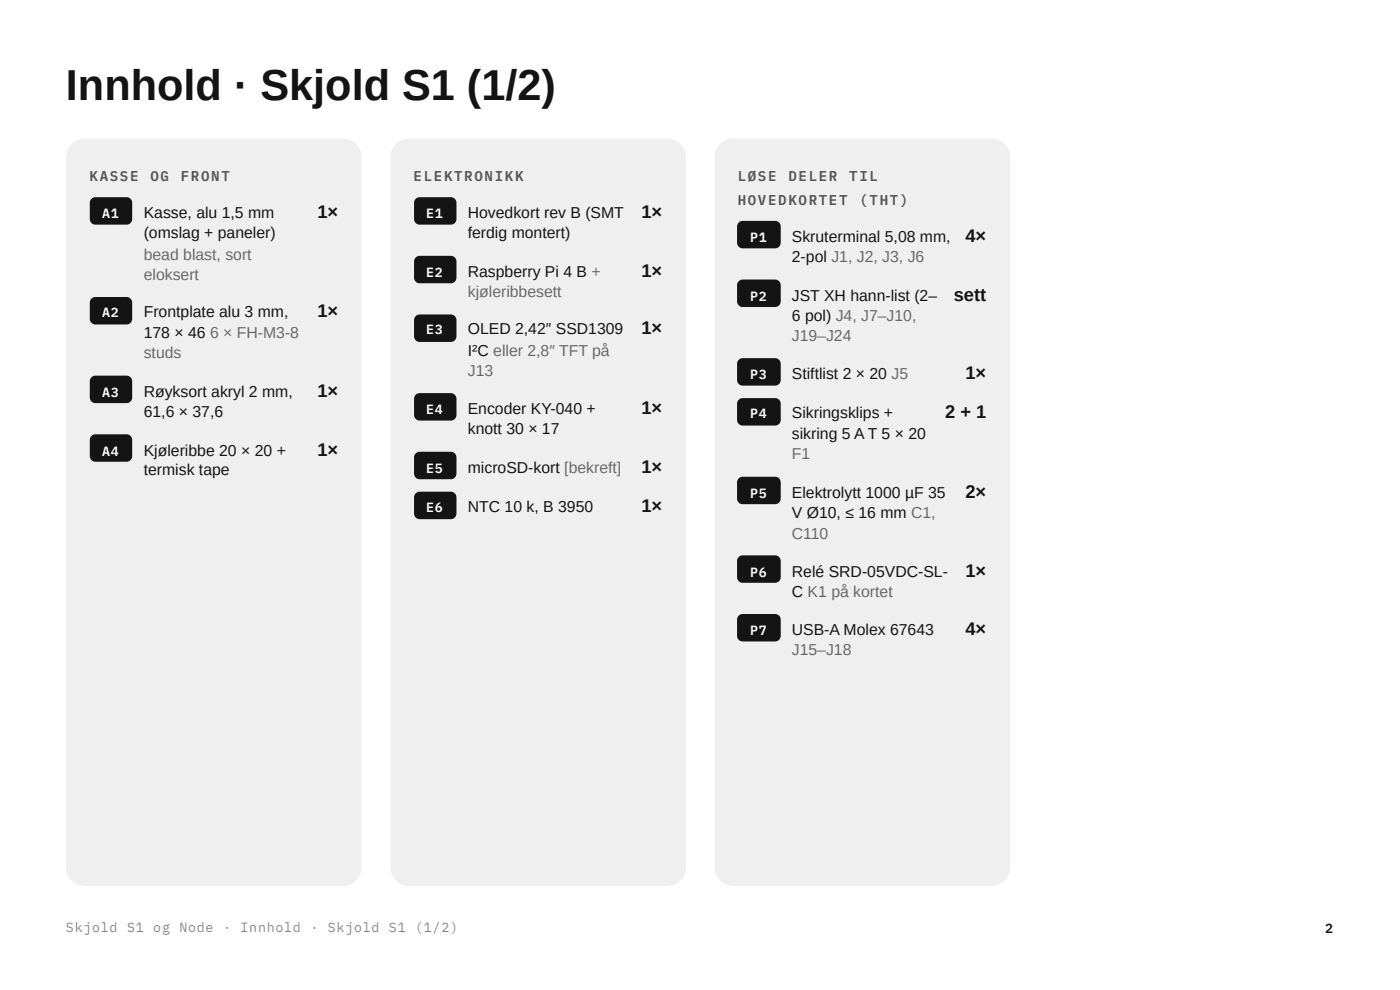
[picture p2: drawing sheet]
<svg xmlns="http://www.w3.org/2000/svg" width="297mm" height="210mm" viewBox="0 0 297 210" stroke-linecap="round" stroke-linejoin="round" font-family="sans-serif">
<defs><g id="words">
<text font-size="9.2" fill="#141415" x="14" y="21.2">Innhold · Skjold S1 (1/2)</text>
<g font-size="3.9" fill="#141415">
<text x="67.3" y="46.3">1×</text>
<text x="136.1" y="46.3">1×</text>
<text x="204.8" y="51.3">4×</text>
<text x="136.1" y="58.7">1×</text>
<text x="202.4" y="63.8">sett</text>
<text x="67.3" y="67.2">1×</text>
<text x="136.1" y="70.9">1×</text>
<text x="204.8" y="80.4">1×</text>
<text x="67.3" y="84.1">1×</text>
<text x="136.1" y="87.8">1×</text>
<text x="200.5" y="88.6">2 + 1</text>
<text x="67.3" y="96.6">1×</text>
<text x="136.1" y="100.3">1×</text>
<text x="204.8" y="105.6">2×</text>
<text x="136.1" y="108.5">1×</text>
<text x="204.8" y="122.2">1×</text>
<text x="204.8" y="134.7">4×</text>
</g>
<g font-size="3.3" fill="#141415">
<text x="30.5" y="46.3">Kasse, alu 1,5 mm</text>
<text x="99.2" y="46.3">Hovedkort rev B (SMT</text>
<text x="30.5" y="50.5">(omslag + paneler)</text>
<text x="99.2" y="50.5">ferdig montert)</text>
<text x="168" y="51.3">Skruterminal 5,08 mm,</text>
<text x="99.2" y="58.7">Raspberry Pi 4 B +</text>
<text x="168" y="55.6">2-pol J1, J2, J3, J6</text>
<text x="168" y="63.8">JST XH hann-list (2–</text>
<text x="30.5" y="67.2">Frontplate alu 3 mm,</text>
<text x="30.5" y="71.7">178 × 46</text>
<text x="99.2" y="70.9">OLED 2,42″ SSD1309</text>
<text x="168" y="68">6 pol) J4, J7–J10,</text>
<text x="99.2" y="75.4">I²C eller 2,8″ TFT på</text>
<text x="168" y="80.4">Stiftlist 2 × 20 J5</text>
<text x="30.5" y="84.1">Røyksort akryl 2 mm,</text>
<text x="30.5" y="88.4">61,6 × 37,6</text>
<text x="99.2" y="87.8">Encoder KY-040 +</text>
<text x="168" y="88.6">Sikringsklips +</text>
<text x="99.2" y="92.1">knott 30 × 17</text>
<text x="168" y="93.1">sikring 5 A T 5 × 20</text>
<text x="30.5" y="96.6">Kjøleribbe 20 × 20 +</text>
<text x="30.5" y="100.8">termisk tape</text>
<text x="99.2" y="100.3">microSD-kort [bekreft]</text>
<text x="168" y="105.6">Elektrolytt 1000 µF 35</text>
<text x="99.2" y="108.5">NTC 10 k, B 3950</text>
<text x="168" y="109.8">V Ø10, ≤ 16 mm C1,</text>
<text x="168" y="122.2">Relé SRD-05VDC-SL-</text>
<text x="168" y="126.5">C K1 på kortet</text>
<text x="168" y="134.7">USB-A Molex 67643</text>
</g>
<g font-size="3.3" fill="#6a6a65">
<text x="30.5" y="55">bead blast, sort</text>
<text x="30.5" y="59.3">eloksert</text>
<text x="99.2" y="63">kjøleribbesett</text>
<text x="44.6" y="71.7">6 × FH-M3-8</text>
<text x="30.5" y="75.9">studs</text>
<text x="168" y="72.2">J19–J24</text>
<text x="99.2" y="79.6">J13</text>
<text x="168" y="97.4">F1</text>
<text x="168" y="114.3">C110</text>
<text x="168" y="138.9">J15–J18</text>
</g>
<g font-size="3" fill="#55554f">
<text x="19" y="38.4">KASSE</text>
<text x="31.9" y="38.4">OG</text>
<text x="38.4" y="38.4">FRONT</text>
<text x="87.7" y="38.4">ELEKTRONIKK</text>
<text x="156.5" y="38.4">LØSE</text>
<text x="167.3" y="38.4">DELER</text>
<text x="180.2" y="38.4">TIL</text>
<text x="156.5" y="43.4">HOVEDKORTET</text>
<text x="182.3" y="43.4">(THT)</text>
</g>
<g font-size="2.8" fill="#fff">
<text x="21.6" y="46.3">A1</text>
<text x="90.4" y="46.3">E1</text>
<text x="159.1" y="51.3">P1</text>
<text x="90.4" y="58.7">E2</text>
<text x="159.1" y="63.8">P2</text>
<text x="21.6" y="67.2">A2</text>
<text x="90.4" y="70.9">E3</text>
<text x="159.1" y="80.4">P3</text>
<text x="21.6" y="84.1">A3</text>
<text x="90.4" y="87.8">E4</text>
<text x="159.1" y="88.6">P4</text>
<text x="21.6" y="96.6">A4</text>
<text x="90.4" y="100.3">E5</text>
<text x="159.1" y="105.6">P5</text>
<text x="90.4" y="108.5">E6</text>
<text x="159.1" y="122.2">P6</text>
<text x="159.1" y="134.7">P7</text>
</g>
<g font-size="2.8" fill="#8b8b86">
<text x="14" y="197.6">Skjold</text>
<text x="27" y="197.6">S1</text>
<text x="32.5" y="197.6">og</text>
<text x="38.1" y="197.6">Node</text>
<text x="47.3" y="197.6">·</text>
<text x="51" y="197.6">Innhold</text>
<text x="65.9" y="197.6">·</text>
<text x="69.6" y="197.6">Skjold</text>
<text x="82.5" y="197.6">S1</text>
<text x="88.1" y="197.6">(1/2)</text>
</g>
<text font-size="2.8" fill="#141415" x="281.1" y="197.9">2</text>
</g></defs>
<path d="M15.2 30.5l1.3-.8 1.5-.3h54.7a4 4 0 0 1 4 4v150.5a4 4 0 0 1-4 4h-54.7a4 4 0 0 1-4-4v-150.5l.3-1.6z" fill="#eef0ee"/>
<g fill="#141415">
<path d="M19.4 42.2l.8-.4h6.6a1.2 1.2 0 0 1 1.2 1.2v3.4a1.2 1.2 0 0 1-1.2 1.2h-6.6a1.2 1.2 0 0 1-1.2-1.2l.1-3.6z"/>
<path d="M19.4 63.3l.8-.3h6.6a1.2 1.2 0 0 1 1.2 1.2v3.4a1.2 1.2 0 0 1-1.2 1.2h-6.6a1.2 1.2 0 0 1-1.2-1.2l.1-3.6z"/>
<path d="M19.4 80l.8-.4h6.6a1.2 1.2 0 0 1 1.2 1.2v3.5a1.2 1.2 0 0 1-1.2 1.2h-6.6a1.2 1.2 0 0 1-1.2-1.2l.1-3.6z"/>
<path d="M19.4 92.4l.8-.3h6.6a1.2 1.2 0 0 1 1.2 1.2v3.4a1.2 1.2 0 0 1-1.2 1.2h-6.6a1.2 1.2 0 0 1-1.2-1.2l.1-3.6z"/>
</g>
<path d="M84 30.5l1.3-.8 1.5-.3h54.7a4 4 0 0 1 4 4v150.5a4 4 0 0 1-4 4h-54.7a4 4 0 0 1-4-4v-150.5l.3-1.6z" fill="#eef0ee"/>
<g fill="#141415">
<path d="M88.2 42.2l.8-.4h6.6a1.2 1.2 0 0 1 1.2 1.2v3.4a1.2 1.2 0 0 1-1.2 1.2h-6.6a1.2 1.2 0 0 1-1.2-1.2l.1-3.6z"/>
<path d="M88.2 54.6l.8-.4h6.6a1.2 1.2 0 0 1 1.2 1.2v3.5a1.2 1.2 0 0 1-1.2 1.2h-6.6a1.2 1.2 0 0 1-1.2-1.2l.1-3.6z"/>
<path d="M88.2 67l.8-.3h6.6a1.2 1.2 0 0 1 1.2 1.2v3.4a1.2 1.2 0 0 1-1.2 1.2h-6.6a1.2 1.2 0 0 1-1.2-1.2l.1-3.6z"/>
<path d="M88.2 83.7l.8-.4h6.6a1.2 1.2 0 0 1 1.2 1.2v3.5a1.2 1.2 0 0 1-1.2 1.2h-6.6a1.2 1.2 0 0 1-1.2-1.2l.1-3.6z"/>
<path d="M88.2 96.1l.8-.3h6.6a1.2 1.2 0 0 1 1.2 1.2v3.4a1.2 1.2 0 0 1-1.2 1.2h-6.6a1.2 1.2 0 0 1-1.2-1.2l.1-3.6z"/>
<path d="M88.2 104.6l.8-.4h6.6a1.2 1.2 0 0 1 1.2 1.2v3.5a1.2 1.2 0 0 1-1.2 1.2h-6.6a1.2 1.2 0 0 1-1.2-1.2l.1-3.6z"/>
</g>
<path d="M152.8 30.5l1.3-.8 1.5-.3h54.7a4 4 0 0 1 4 4v150.5a4 4 0 0 1-4 4h-54.7a4 4 0 0 1-4-4v-150.5l.3-1.6z" fill="#eef0ee"/>
<g fill="#141415">
<path d="M156.7 47.2l.9-.4h6.8a1.2 1.2 0 0 1 1.2 1.2v3.5a1.2 1.2 0 0 1-1.2 1.2h-6.8a1.2 1.2 0 0 1-1.2-1.2v-3.6z"/>
<path d="M156.7 59.6l.9-.3h6.8a1.2 1.2 0 0 1 1.2 1.2v3.4a1.2 1.2 0 0 1-1.2 1.2h-6.8a1.2 1.2 0 0 1-1.2-1.2v-3.6z"/>
<path d="M156.7 76.3l.9-.4h6.8a1.2 1.2 0 0 1 1.2 1.2v3.5a1.2 1.2 0 0 1-1.2 1.2h-6.8a1.2 1.2 0 0 1-1.2-1.2v-3.6z"/>
<path d="M156.7 84.8l.9-.4h6.8a1.2 1.2 0 0 1 1.2 1.2v3.4a1.2 1.2 0 0 1-1.2 1.2h-6.8a1.2 1.2 0 0 1-1.2-1.2v-3.6z"/>
<path d="M156.7 101.4l.9-.3h6.8a1.2 1.2 0 0 1 1.2 1.2v3.4a1.2 1.2 0 0 1-1.2 1.2h-6.8a1.2 1.2 0 0 1-1.2-1.2v-3.6z"/>
<path d="M156.7 118.1l.9-.4h6.8a1.2 1.2 0 0 1 1.2 1.2v3.5a1.2 1.2 0 0 1-1.2 1.2h-6.8a1.2 1.2 0 0 1-1.2-1.2v-3.6z"/>
<path d="M156.7 130.5l.9-.3h6.8a1.2 1.2 0 0 1 1.2 1.2v3.4a1.2 1.2 0 0 1-1.2 1.2h-6.8a1.2 1.2 0 0 1-1.2-1.2v-3.6z"/>
</g>
<use href="#words"/>
</svg>
